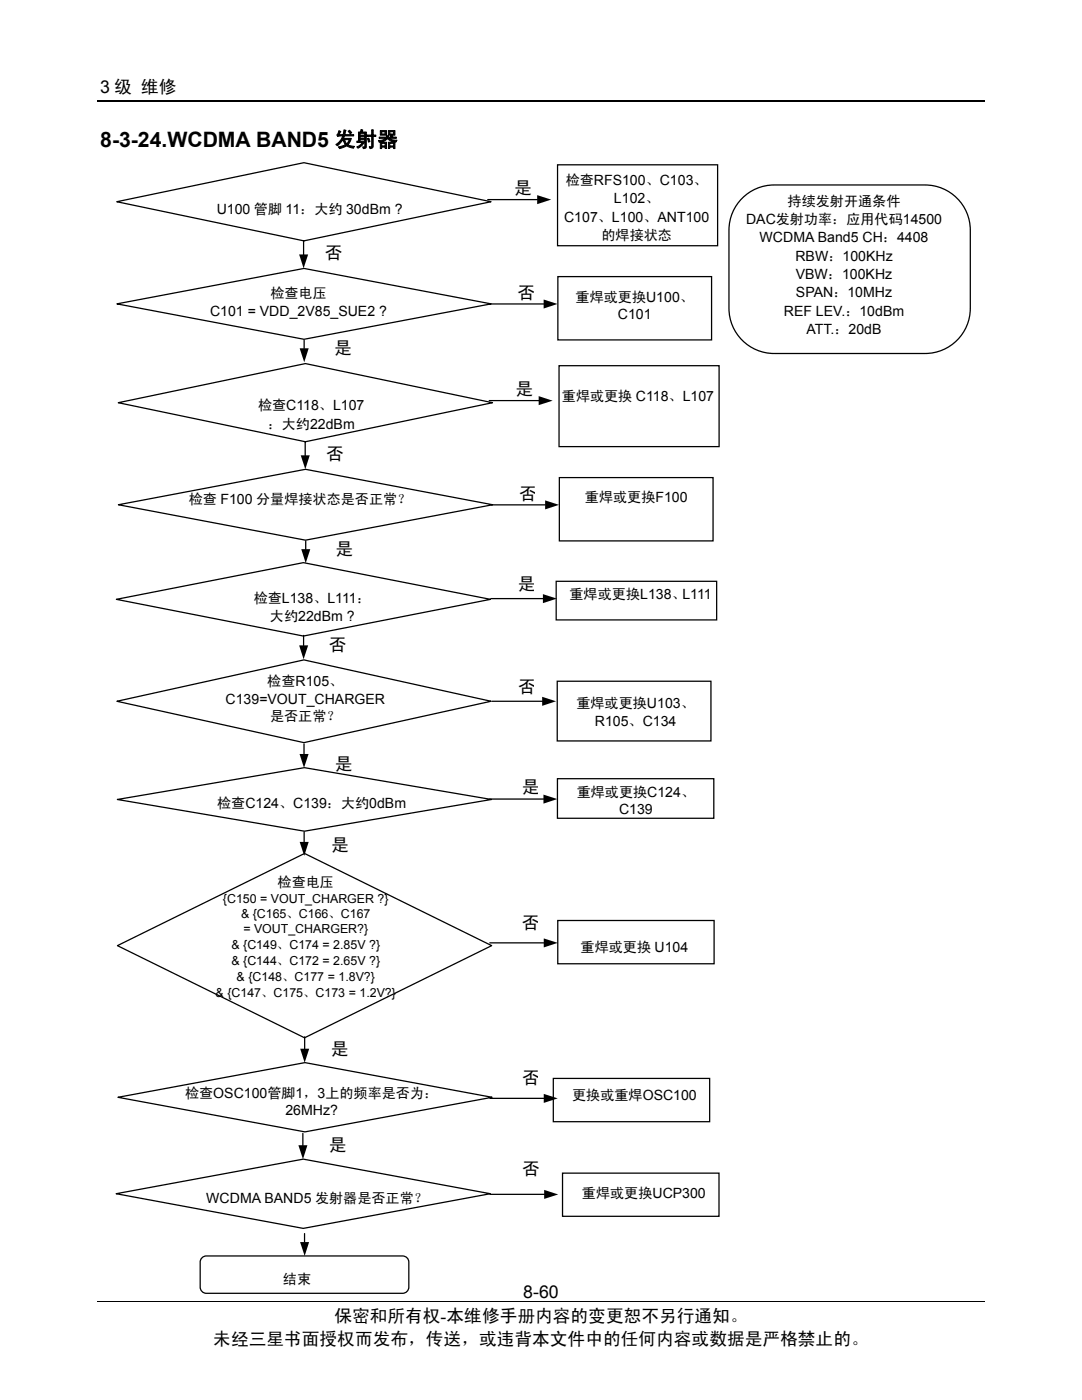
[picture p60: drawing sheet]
<svg xmlns="http://www.w3.org/2000/svg" width="216mm" height="279mm" viewBox="0 0 216 279" stroke-linecap="round" stroke-linejoin="round" font-family="sans-serif">
<defs><g id="words">
<text font-size="4.2" x="20" y="29.3">8-3-24.WCDMA BAND5 发射器</text>
<g font-size="3.5">
<text x="20" y="18.6">3 级 维修</text>
<text x="102.6" y="38.8">是</text>
<text x="64.8" y="51.7">否</text>
<text x="103.3" y="59.7">否</text>
<text x="66.7" y="70.6">是</text>
<text x="102.9" y="78.9">是</text>
<text x="65.1" y="91.8">否</text>
<text x="103.6" y="99.8">否</text>
<text x="67" y="110.7">是</text>
<text x="103.4" y="117.8">是</text>
<text x="65.6" y="129.9">否</text>
<text x="103.4" y="138.3">否</text>
<text x="66.8" y="153.7">是</text>
<text x="104.1" y="158.3">是</text>
<text x="66.1" y="169.9">是</text>
<text x="104.1" y="185.5">否</text>
<text x="66" y="210.5">是</text>
<text x="104.2" y="216.4">否</text>
<text x="65.6" y="229.8">是</text>
<text x="104.2" y="234.5">否</text>
<text x="66.7" y="263.8">保密和所有权-本维修手册内容的变更恕不另行通知。</text>
<text x="104.4" y="259">8-60</text>
<text x="42.6" y="268.4">未经三星书面授权而发布，传送，或违背本文件中的任何内容或数据是严格禁止的。</text>
</g>
<g font-size="2.8">
<text x="112.9" y="36.9">检查RFS100、C103、</text>
<text x="122.5" y="40.6">L102、</text>
<text x="157.2" y="41">持续发射开通条件</text>
<text x="43.2" y="42.7">U100 管脚 11：大约 30dBm ?</text>
<text x="112.6" y="44.2">C107、L100、ANT100</text>
<text x="120" y="47.9">的焊接状态</text>
<text x="148.9" y="44.7">DAC发射功率：应用代码14500</text>
<text x="151.6" y="48.4">WCDMA Band5 CH：4408</text>
<text x="158.7" y="52">RBW：100KHz</text>
<text x="54" y="59.6">检查电压</text>
<text x="158.8" y="55.7">VBW：100KHz</text>
<text x="158.8" y="59.3">SPAN：10MHz</text>
<text x="41.9" y="63">C101 = VDD_2V85_SUE2 ?</text>
<text x="114.9" y="60.2">重焊或更换U100、</text>
<text x="123.3" y="63.6">C101</text>
<text x="156.4" y="63">REF LEV.：10dBm</text>
<text x="160.9" y="66.7">ATT.：20dB</text>
<text x="51.5" y="81.9">检查C118、L107</text>
<text x="112.1" y="80">重焊或更换 C118、L107</text>
<text x="53.4" y="85.6">：大约22dBm</text>
<text x="37.7" y="100.6">检查 F100 分量焊接状态是否正常？</text>
<text x="116.7" y="100.3">重焊或更换F100</text>
<text x="113.6" y="119.5">重焊或更换L138、L111</text>
<text x="50.6" y="120.2">检查L138、L111：</text>
<text x="53.9" y="123.9">大约22dBm ?</text>
<text x="53.3" y="137">检查R105、</text>
<text x="45" y="140.4">C139=VOUT_CHARGER</text>
<text x="53.9" y="143.9">是否正常？</text>
<text x="115" y="141.3">重焊或更换U103、</text>
<text x="118.7" y="145">R105、C134</text>
<text x="43.3" y="161.3">检查C124、C139：大约0dBm</text>
<text x="115.1" y="159">重焊或更换C124、</text>
<text x="123.5" y="162.4">C139</text>
<text x="55.4" y="177.1">检查电压</text>
<text x="115.8" y="190">重焊或更换 U104</text>
<text x="36.9" y="219.1">检查OSC100管脚1，3上的频率是否为：</text>
<text x="114.2" y="219.5">更换或重焊OSC100</text>
<text x="57" y="222.6">26MHz?</text>
<text x="116.1" y="239.1">重焊或更换UCP300</text>
<text x="41.2" y="240">WCDMA BAND5 发射器是否正常？</text>
<text x="56.5" y="256.2">结束</text>
</g>
<g font-size="2.5">
<text x="44.5" y="180.2">{C150 = VOUT_CHARGER ?}</text>
<text x="48.1" y="183.3">&amp; {C165、C166、C167</text>
<text x="46.2" y="189.3">&amp; {C149、C174 = 2.85V ?}</text>
<text x="48.6" y="186.3">= VOUT_CHARGER?}</text>
<text x="46.2" y="192.5">&amp; {C144、C172 = 2.65V ?}</text>
<text x="47.2" y="195.7">&amp; {C148、C177 = 1.8V?}</text>
<text x="43" y="198.9">&amp; {C147、C175、C173 = 1.2V?}</text>
</g>
</g></defs>
<g fill="none" stroke="#000" stroke-width=".25">
<path d="M19.5 20.1h177M97.3 39.8h9.9M111.3 32.9h31.9v16.1h-31.9zM148.1 39.6a9 9 0 0 1 6.4-2.7h30.1a9 9 0 0 1 9 9v15.6a9 9 0 0 1-9 9h-30.1a9 9 0 0 1-9-9v-15.6a9 9 0 0 1 2.6-6.3zM23.3 40.3l37.3-7.8 37.4 7.8-37.4 7.8zM60.6 48.1v2.7M111.3 55.2h30.7v12.6h-30.7zM23.3 60.6l37.4-7 37.3 7-37.3 7.1zM60.7 67.9v1.7M97.6 79.9h9.9M97.7 60.7h10.8M111.5 73h32v16.1h-32z"/>
<path d="M23.6 80.4l37.3-7.8 37.4 7.8-37.4 7.8zM60.9 88.2v2.7M111.6 95.3h30.7v12.6h-30.7zM23.2 119.6l37.3-7.3 37.4 7.3-37.4 7.3zM23.6 100.7l37.4-7 37.3 7-37.3 7.1zM61 108v1.6M97.9 119.5h10.5M98 100.8h10.8M111 116h32v7.7h-32zM23.3 140l37.3-8.3 37.4 8.3-37.4 8.2zM60.6 126.8v2M98.1 140h10.1"/>
<path d="M111.2 136h30.7v11.9h-30.7zM23.4 159.6l37.3-6.4 37.4 6.4-37.4 6.3zM60.7 148.5v2M97.7 159.5h10.8M111.2 155.4h31.2v7.9h-31.2zM60.7 166v2.1M23.4 188.7l37.4-18.4 37.3 18.4-37.3 18.4zM97.7 188.2h10.8M111.3 183.7h31.2v8.6h-31.2zM23.5 219l37.4-6.9 37.3 6.9-37.3 6.9zM60.8 206.9v2.4M97.8 219.2h10.7"/>
<path d="M110.4 215.2h31.2v8.7h-31.2zM23.2 238.2l37.3-6.9 37.3 6.9-37.3 7zM60.4 226.2v2.4M97.8 238.4h10.8M112.2 234.1h31.3v8.6h-31.3zM40.2 251.2l.6-.5h.4h39.1a1.24 1.24 0 0 1 1.3 1.2v5a1.24 1.24 0 0 1-1.3 1.2h-39.1a1.23 1.23 0 0 1-1.3-1.2v-5zM60.8 246.2v1.7"/>
</g>
<path d="M19.5 259.8h177" fill="none" stroke="#000" stroke-width=".2"/>
<g fill="#000">
<path d="M59.7 50.8h1.8l-.9 2.8zM107.2 38.9l2.8 .9-2.8 .9zM59.8 69.5h1.8l-.9 2.8zM108.5 59.8l2.8 .9-2.8 .9zM60 90.9h1.8l-.9 2.7zM107.5 79.1l2.8 .9-2.8 .9zM60.1 109.6h1.8l-.9 2.8zM108.8 99.9l2.7 .9-2.7 .9zM59.7 128.8h1.8l-.9 2.8zM108.3 118.6l2.8 .9-2.8 .9zM59.8 150.5h1.8l-.9 2.7zM108.2 139.1l2.8 .9-2.8 .9z"/>
<path d="M59.8 168h1.8l-.9 2.8zM108.4 158.6l2.8 .9-2.8 .9zM108.5 187.3l2.8 .9-2.8 .9zM59.9 209.3h1.8l-.9 2.8zM59.5 228.6h1.8l-.8 2.8zM108.5 218.3l2.8 .9-2.8 .9zM108.6 237.5l2.8 .9-2.8 .9zM59.9 247.9h1.8l-.9 2.8z"/>
</g>
<use href="#words"/>
</svg>
